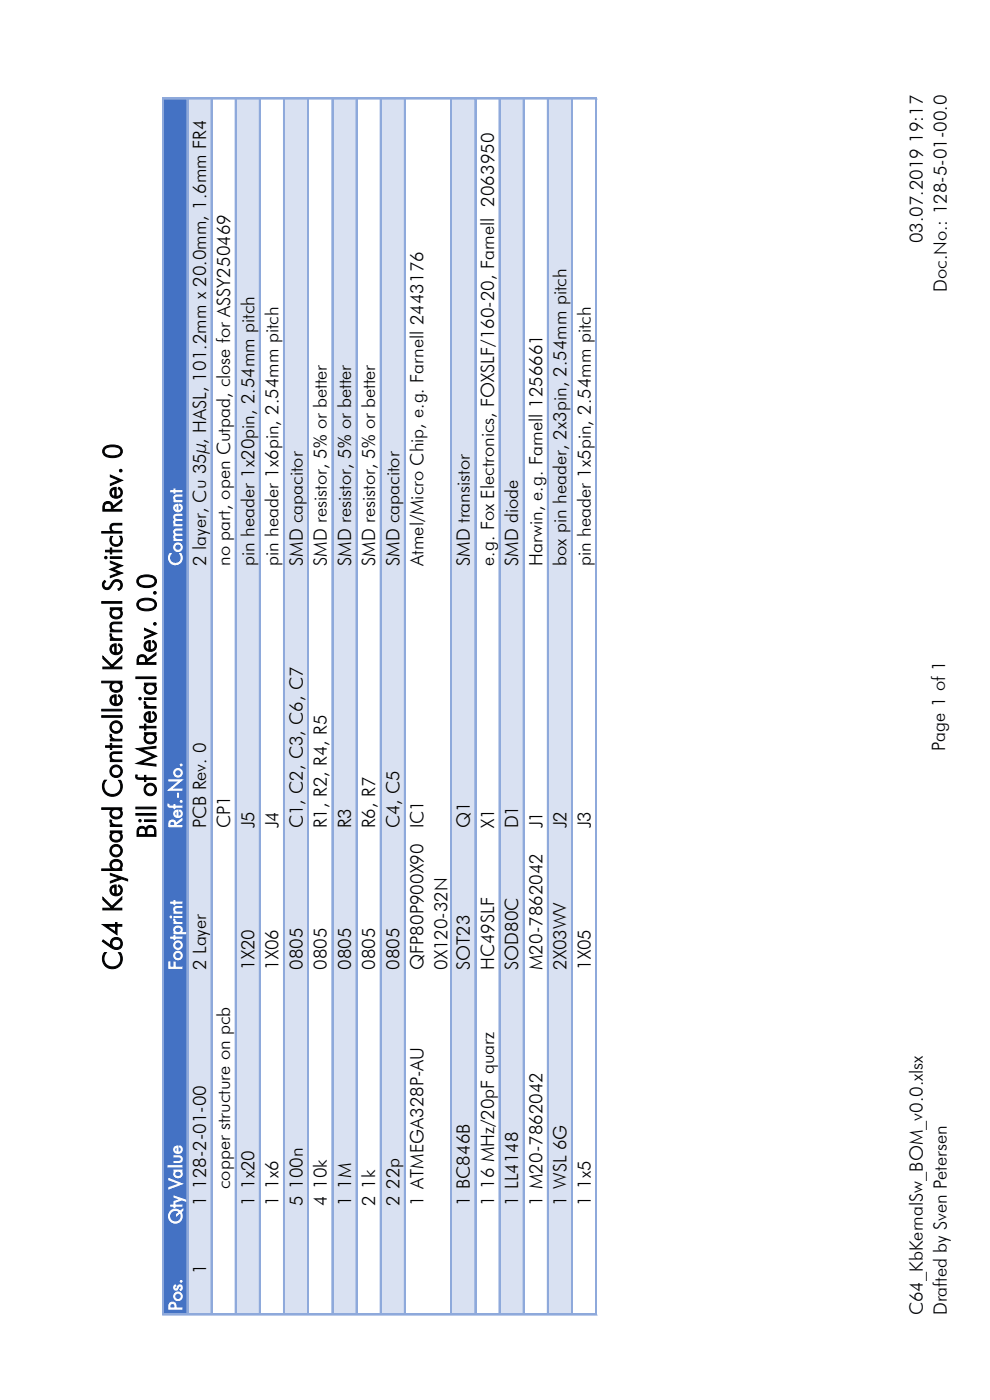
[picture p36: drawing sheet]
<svg xmlns="http://www.w3.org/2000/svg" width="210mm" height="297mm" viewBox="0 0 210 297" stroke-linecap="round" stroke-linejoin="round" font-family="sans-serif">
<defs><g id="words">
<g font-size="5.6">
<text x="33.1" y="178" transform="rotate(-90 33.1 178)">Bill of Material Rev. 0.0</text>
<text x="25.8" y="205.9" transform="rotate(-90 25.8 205.9)">C64 Keyboard Controlled Kernal Switch Rev. 0</text>
</g>
<g font-size="3.9">
<text x="195.7" y="51.7" transform="rotate(-90 195.7 51.7)">03.07.2019 19:17</text>
<text x="200.7" y="61.9" transform="rotate(-90 200.7 61.9)">Doc.No.: 128-5-01-00.0</text>
<text x="43.7" y="120" transform="rotate(-90 43.7 120)">2 layer, Cu 35µ, HASL, 101.2mm x 20.0mm, 1.6mm FR4</text>
<text x="48.8" y="120" transform="rotate(-90 48.8 120)">no part, open Cutpad, close for ASSY250469</text>
<text x="53.9" y="120" transform="rotate(-90 53.9 120)">pin header 1x20pin, 2.54mm pitch</text>
<text x="59.1" y="120" transform="rotate(-90 59.1 120)">pin header 1x6pin, 2.54mm pitch</text>
<text x="64.2" y="120" transform="rotate(-90 64.2 120)">SMD capacitor</text>
<text x="69.3" y="120" transform="rotate(-90 69.3 120)">SMD resistor, 5% or better</text>
<text x="74.4" y="120" transform="rotate(-90 74.4 120)">SMD resistor, 5% or better</text>
<text x="79.6" y="120" transform="rotate(-90 79.6 120)">SMD resistor, 5% or better</text>
<text x="84.7" y="120" transform="rotate(-90 84.7 120)">SMD capacitor</text>
<text x="89.8" y="120" transform="rotate(-90 89.8 120)">Atmel/Micro Chip, e.g. Farnell 2443176</text>
<text x="99.6" y="120" transform="rotate(-90 99.6 120)">SMD transistor</text>
<text x="104.8" y="120" transform="rotate(-90 104.8 120)">e.g. Fox Electronics, FOXSLF/160-20, Farnell 2063950</text>
<text x="109.9" y="120" transform="rotate(-90 109.9 120)">SMD diode</text>
<text x="115" y="120" transform="rotate(-90 115 120)">Harwin, e.g. Farnell 1256661</text>
<text x="120.1" y="120" transform="rotate(-90 120.1 120)">box pin header, 2x3pin, 2.54mm pitch</text>
<text x="125.2" y="120" transform="rotate(-90 125.2 120)">pin header 1x5pin, 2.54mm pitch</text>
<text x="200.4" y="159.3" transform="rotate(-90 200.4 159.3)">Page 1 of 1</text>
<text x="43.7" y="175.8" transform="rotate(-90 43.7 175.8)">PCB Rev. 0</text>
<text x="48.8" y="175.8" transform="rotate(-90 48.8 175.8)">CP1</text>
<text x="53.9" y="175.8" transform="rotate(-90 53.9 175.8)">J5</text>
<text x="59.1" y="175.8" transform="rotate(-90 59.1 175.8)">J4</text>
<text x="64.2" y="175.8" transform="rotate(-90 64.2 175.8)">C1, C2, C3, C6, C7</text>
<text x="69.3" y="175.8" transform="rotate(-90 69.3 175.8)">R1, R2, R4, R5</text>
<text x="74.4" y="175.8" transform="rotate(-90 74.4 175.8)">R3</text>
<text x="79.6" y="175.8" transform="rotate(-90 79.6 175.8)">R6, R7</text>
<text x="84.7" y="175.8" transform="rotate(-90 84.7 175.8)">C4, C5</text>
<text x="89.8" y="175.8" transform="rotate(-90 89.8 175.8)">IC1</text>
<text x="99.6" y="175.8" transform="rotate(-90 99.6 175.8)">Q1</text>
<text x="104.8" y="175.8" transform="rotate(-90 104.8 175.8)">X1</text>
<text x="109.9" y="175.8" transform="rotate(-90 109.9 175.8)">D1</text>
<text x="115" y="175.8" transform="rotate(-90 115 175.8)">J1</text>
<text x="120.1" y="175.8" transform="rotate(-90 120.1 175.8)">J2</text>
<text x="125.2" y="175.8" transform="rotate(-90 125.2 175.8)">J3</text>
<text x="43.7" y="205.8" transform="rotate(-90 43.7 205.8)">2 Layer</text>
<text x="53.9" y="205.8" transform="rotate(-90 53.9 205.8)">1X20</text>
<text x="59.1" y="205.8" transform="rotate(-90 59.1 205.8)">1X06</text>
<text x="64.2" y="205.8" transform="rotate(-90 64.2 205.8)">0805</text>
<text x="69.3" y="205.8" transform="rotate(-90 69.3 205.8)">0805</text>
<text x="74.4" y="205.8" transform="rotate(-90 74.4 205.8)">0805</text>
<text x="79.6" y="205.8" transform="rotate(-90 79.6 205.8)">0805</text>
<text x="84.7" y="205.8" transform="rotate(-90 84.7 205.8)">0805</text>
<text x="89.8" y="205.8" transform="rotate(-90 89.8 205.8)">QFP80P900X90</text>
<text x="94.8" y="205.8" transform="rotate(-90 94.8 205.8)">0X120-32N</text>
<text x="99.6" y="205.8" transform="rotate(-90 99.6 205.8)">SOT23</text>
<text x="104.8" y="205.8" transform="rotate(-90 104.8 205.8)">HC49SLF</text>
<text x="109.9" y="205.8" transform="rotate(-90 109.9 205.8)">SOD80C</text>
<text x="115" y="205.8" transform="rotate(-90 115 205.8)">M20-7862042</text>
<text x="120.1" y="205.8" transform="rotate(-90 120.1 205.8)">2X03WV</text>
<text x="125.2" y="205.8" transform="rotate(-90 125.2 205.8)">1X05</text>
<text x="43.7" y="255.9" transform="rotate(-90 43.7 255.9)">1</text>
<text x="43.7" y="252.3" transform="rotate(-90 43.7 252.3)">128-2-01-00</text>
<text x="48.8" y="252.3" transform="rotate(-90 48.8 252.3)">copper structure on pcb</text>
<text x="53.9" y="255.9" transform="rotate(-90 53.9 255.9)">1 1x20</text>
<text x="59.1" y="255.9" transform="rotate(-90 59.1 255.9)">1 1x6</text>
<text x="64.2" y="255.9" transform="rotate(-90 64.2 255.9)">5</text>
<text x="64.2" y="252.3" transform="rotate(-90 64.2 252.3)">100n</text>
<text x="69.3" y="255.9" transform="rotate(-90 69.3 255.9)">4</text>
<text x="69.3" y="252.3" transform="rotate(-90 69.3 252.3)">10k</text>
<text x="74.4" y="255.9" transform="rotate(-90 74.4 255.9)">1</text>
<text x="74.4" y="252.3" transform="rotate(-90 74.4 252.3)">1M</text>
<text x="79.6" y="255.9" transform="rotate(-90 79.6 255.9)">2</text>
<text x="79.6" y="252.3" transform="rotate(-90 79.6 252.3)">1k</text>
<text x="84.7" y="255.9" transform="rotate(-90 84.7 255.9)">2</text>
<text x="84.7" y="252.3" transform="rotate(-90 84.7 252.3)">22p</text>
<text x="89.8" y="255.9" transform="rotate(-90 89.8 255.9)">1 ATMEGA328P-AU</text>
<text x="99.6" y="255.9" transform="rotate(-90 99.6 255.9)">1 BC846B</text>
<text x="104.8" y="255.9" transform="rotate(-90 104.8 255.9)">1 16 MHz/20pF quarz</text>
<text x="109.9" y="255.9" transform="rotate(-90 109.9 255.9)">1 LL4148</text>
<text x="115" y="255.9" transform="rotate(-90 115 255.9)">1 M20-7862042</text>
<text x="120.1" y="255.9" transform="rotate(-90 120.1 255.9)">1 WSL 6G</text>
<text x="125.2" y="255.9" transform="rotate(-90 125.2 255.9)">1 1x5</text>
<text x="43.7" y="270.3" transform="rotate(-90 43.7 270.3)">1</text>
<text x="195.7" y="279.1" transform="rotate(-90 195.7 279.1)">C64_KbKernalSw_BOM_v0.0.xlsx</text>
<text x="200.7" y="279.1" transform="rotate(-90 200.7 279.1)">Drafted by Sven Petersen</text>
</g>
<g font-size="3.9" fill="#fff">
<text x="38.6" y="120" transform="rotate(-90 38.6 120)">Comment</text>
<text x="38.6" y="175.8" transform="rotate(-90 38.6 175.8)">Ref.-No.</text>
<text x="38.6" y="205.8" transform="rotate(-90 38.6 205.8)">Footprint</text>
<text x="38.6" y="259.8" transform="rotate(-90 38.6 259.8)">Qty Value</text>
<text x="38.6" y="278.1" transform="rotate(-90 38.6 278.1)">Pos.</text>
</g>
</g></defs>
<path d="M34.6 20.8h5.2v258h-5.2z" fill-rule="evenodd" fill="#4472c4"/>
<g fill="#d9e1f2">
<path d="M39.8 20.8h5.1v258h-5.1z" fill-rule="evenodd"/>
<path d="M50 20.8h5.2v258h-5.2z" fill-rule="evenodd"/>
<path d="M60.2 20.8h5.2v258h-5.2z" fill-rule="evenodd"/>
<path d="M70.5 20.8h5.2v258h-5.2z" fill-rule="evenodd"/>
<path d="M80.7 20.8h5.2v258h-5.2z" fill-rule="evenodd"/>
<path d="M95.7 20.8h5.2v258h-5.2z" fill-rule="evenodd"/>
<path d="M105.9 20.8h5.2v258h-5.2z" fill-rule="evenodd"/>
<path d="M116.2 20.8h5.2v258h-5.2z" fill-rule="evenodd"/>
</g>
<g fill="none" stroke="#8ea9db" stroke-width=".21">
<path d="M34.5 20.7v258M34.8 21h91.8M39.6 20.7v258M44.7 20.7v258M49.9 20.7v258M55 20.7v258M60.1 20.7v258M65.2 20.7v258M70.4 20.7v258M75.5 20.7v258M80.6 20.7v258M85.7 20.7v258"/>
<path d="M95.5 20.7v258M100.7 20.7v258M105.8 20.7v258M110.9 20.7v258M116 20.7v258M121.2 20.7v258M126.3 20.7v258M34.5 279h92.1"/>
</g>
<g fill="none" stroke="#8ea9db" stroke-width=".34">
<path d="M34.6 20.7v258M34.8 20.9h91.8M39.8 20.7v258M44.9 20.7v258M50 20.7v258M55.1 20.7v258M60.2 20.7v258M65.4 20.7v258M70.5 20.7v258M75.6 20.7v258M80.7 20.7v258M85.9 20.7v258"/>
<path d="M95.7 20.7v258M100.8 20.7v258M105.9 20.7v258M116.2 20.7v258M121.3 20.7v258M126.4 20.7v258M34.5 278.9h92.1"/>
</g>
<path d="M111.1 20.7v258" fill="none" stroke="#8ea9db" stroke-width=".35"/>
<use href="#words"/>
</svg>
